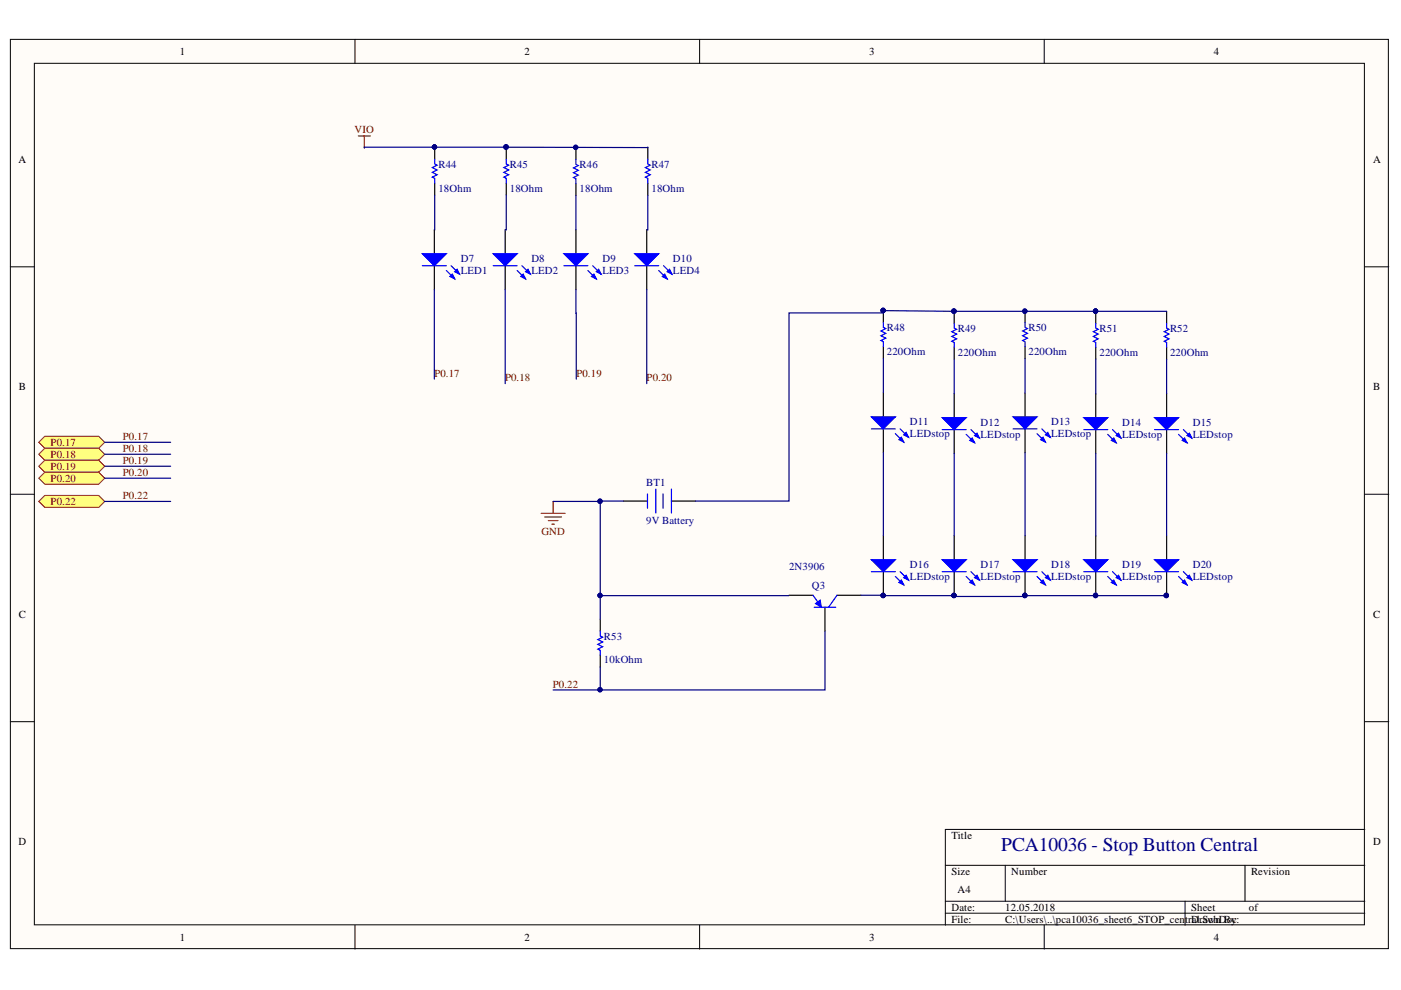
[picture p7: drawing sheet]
<svg xmlns="http://www.w3.org/2000/svg" width="297mm" height="210mm" viewBox="0 0 297 210" stroke-linecap="round" stroke-linejoin="round" font-family="sans-serif">
<defs><g id="words">
<text font-size="4.1" fill="#000080" x="212.3" y="180.4">PCA10036 - Stop Button Central</text>
<g font-size="2.3">
<text x="38.1" y="11.7">1</text>
<text x="111.2" y="11.7">2</text>
<text x="184.3" y="11.7">3</text>
<text x="257.4" y="11.7">4</text>
<text x="3.9" y="34.5">A</text>
<text x="291.1" y="34.5">A</text>
<text x="4" y="82.7">B</text>
<text x="291.1" y="82.7">B</text>
<text x="4" y="130.9">C</text>
<text x="291.1" y="130.9">C</text>
<text x="3.9" y="179.2">D</text>
<text x="201.7" y="177.9">Title</text>
<text x="291.1" y="179.2">D</text>
<text x="201.7" y="185.5">Size</text>
<text x="214.4" y="185.5">Number</text>
<text x="265.2" y="185.5">Revision</text>
<text x="203" y="189.3">A4</text>
<text x="201.7" y="193.1">Date:</text>
<text x="201.7" y="195.7">File:</text>
<text x="213.1" y="193.1">12.05.2018</text>
<text x="213.1" y="195.7">C:\Users\..\pca10036_sheet6_STOP_cent</text>
<text x="251.9" y="195.7">ral.SchDBy:</text>
<text x="252.6" y="193.1">Sheet</text>
<text x="252.6" y="195.7">Drawn oc</text>
<text x="264.8" y="193.1">of</text>
<text x="38.1" y="199.5">1</text>
<text x="111.2" y="199.5">2</text>
<text x="184.3" y="199.5">3</text>
<text x="257.4" y="199.5">4</text>
</g>
<g font-size="2.3" fill="#800000">
<text x="75.2" y="28.3">VIO</text>
<text x="92.1" y="79.9">P0.17</text>
<text x="107.1" y="80.9">P0.18</text>
<text x="122.2" y="79.9">P0.19</text>
<text x="137.1" y="80.9">P0.20</text>
<text x="10.7" y="94.5">P0.17</text>
<text x="26.1" y="93.3">P0.17</text>
<text x="26.1" y="95.8">P0.18</text>
<text x="10.7" y="97.1">P0.18</text>
<text x="10.7" y="99.6">P0.19</text>
<text x="26.1" y="98.3">P0.19</text>
<text x="26.1" y="100.9">P0.20</text>
<text x="10.7" y="102.1">P0.20</text>
<text x="10.7" y="107.1">P0.22</text>
<text x="26.1" y="105.8">P0.22</text>
<text x="114.8" y="113.5">GND</text>
<text x="117.2" y="145.8">P0.22</text>
</g>
<g font-size="2.3" fill="#000080">
<text x="93" y="35.6">R44</text>
<text x="108.1" y="35.6">R45</text>
<text x="122.9" y="35.7">R46</text>
<text x="138.1" y="35.6">R47</text>
<text x="93" y="40.6">18Ohm</text>
<text x="108.1" y="40.6">18Ohm</text>
<text x="122.9" y="40.7">18Ohm</text>
<text x="138.1" y="40.6">18Ohm</text>
<text x="97.7" y="55.6">D7</text>
<text x="97.7" y="58.1">LED1</text>
<text x="112.7" y="55.6">D8</text>
<text x="112.7" y="58.1">LED2</text>
<text x="127.7" y="55.6">D9</text>
<text x="127.7" y="58.1">LED3</text>
<text x="142.7" y="55.6">D10</text>
<text x="142.7" y="58.1">LED4</text>
<text x="188" y="70.2">R48</text>
<text x="203.1" y="70.4">R49</text>
<text x="218" y="70.2">R50</text>
<text x="233.1" y="70.4">R51</text>
<text x="248.1" y="70.4">R52</text>
<text x="188" y="75.3">220Ohm</text>
<text x="203.1" y="75.4">220Ohm</text>
<text x="218" y="75.3">220Ohm</text>
<text x="233.1" y="75.4">220Ohm</text>
<text x="248.1" y="75.4">220Ohm</text>
<text x="192.9" y="90.1">D11</text>
<text x="192.9" y="92.7">LEDstop</text>
<text x="207.9" y="90.3">D12</text>
<text x="207.9" y="92.8">LEDstop</text>
<text x="222.9" y="90.1">D13</text>
<text x="222.9" y="92.7">LEDstop</text>
<text x="237.9" y="90.3">D14</text>
<text x="237.9" y="92.8">LEDstop</text>
<text x="252.9" y="90.3">D15</text>
<text x="252.9" y="92.8">LEDstop</text>
<text x="137" y="103">BT1</text>
<text x="137" y="111.1">9V Battery</text>
<text x="167.3" y="120.8">2N3906</text>
<text x="172.1" y="124.9">Q3</text>
<text x="192.9" y="120.5">D16</text>
<text x="192.9" y="123">LEDstop</text>
<text x="207.9" y="120.5">D17</text>
<text x="207.9" y="123">LEDstop</text>
<text x="222.9" y="120.5">D18</text>
<text x="222.9" y="123">LEDstop</text>
<text x="237.9" y="120.5">D19</text>
<text x="237.9" y="123">LEDstop</text>
<text x="252.9" y="120.5">D20</text>
<text x="252.9" y="123">LEDstop</text>
<text x="128.1" y="135.6">R53</text>
<text x="128.1" y="140.7">10kOhm</text>
</g>
</g></defs>
<g fill="#fffcf8" stroke="#000" stroke-width=".21">
<path d="M2.2 8.3h292.2v192.8h-292.2z"/>
<path d="M7.3 13.4h282v182.7h-282z"/>
</g>
<g fill="none" stroke="#000" stroke-width=".21">
<path d="M75.3 8.3v5.1M148.3 8.3v5.1M221.4 8.3v5.1M2.2 56.6h5.1M289.4 56.6h5.1M2.2 104.8h5.1M289.4 104.8h5.1M2.2 153h5.1M289.4 153h5.1M289.4 175.9h-89v20.3M75.3 196.2v5M148.3 196.2v5"/>
<path d="M200.4 183.5h89M200.4 191.1h89M200.4 193.6h89M213.1 183.5v7.6M221.4 196.2v5M251.3 191.1v5.1M264 183.5v7.6"/>
</g>
<path d="M92.1 48.7v5.1M92.1 56.3v5.1" fill="none" stroke="#000" stroke-width=".25"/>
<path d="M89.5 53.8h5.1l-2.5 2.5z" fill="#00f"/>
<path d="M89.5 53.8h5.1l-2.5 2.5zM94.6 57.4l1.8 1.7M95.6 56.3l1.8 1.8" fill="none" stroke="#00f" stroke-width=".25"/>
<path d="M95.4 58.6l.5-.5 .5 1z" fill="#00f"/>
<path d="M95.4 58.6l.5-.5 .5 1z" fill="none" stroke="#00f" stroke-width=".25"/>
<path d="M96.4 57.6l.5-.5 .5 1z" fill="#00f"/>
<path d="M89.5 56.3h5.1M96.4 57.6l.5-.5 .5 1z" fill="none" stroke="#00f" stroke-width=".25"/>
<path d="M137.1 48.7v5.1M137.1 56.3v5.1" fill="none" stroke="#000" stroke-width=".25"/>
<path d="M134.6 53.8h5.1l-2.6 2.5z" fill="#00f"/>
<path d="M134.6 53.8h5.1l-2.6 2.5zM139.7 57.4l1.7 1.7M140.7 56.3l1.8 1.8" fill="none" stroke="#00f" stroke-width=".25"/>
<path d="M140.4 58.6l.5-.5 .5 1z" fill="#00f"/>
<path d="M140.4 58.6l.5-.5 .5 1z" fill="none" stroke="#00f" stroke-width=".25"/>
<path d="M141.4 57.6l.6-.5 .5 1z" fill="#00f"/>
<path d="M134.6 56.3h5.1M141.4 57.6l.6-.5 .5 1z" fill="none" stroke="#00f" stroke-width=".25"/>
<path d="M122.1 48.7v5.1M122.1 56.3v5.1" fill="none" stroke="#000" stroke-width=".25"/>
<path d="M119.6 53.8h5l-2.5 2.5z" fill="#00f"/>
<path d="M119.6 53.8h5l-2.5 2.5zM124.6 57.4l1.8 1.7M125.7 56.3l1.7 1.8" fill="none" stroke="#00f" stroke-width=".25"/>
<path d="M125.4 58.6l.5-.5 .5 1z" fill="#00f"/>
<path d="M125.4 58.6l.5-.5 .5 1z" fill="none" stroke="#00f" stroke-width=".25"/>
<path d="M126.4 57.6l.5-.5 .5 1z" fill="#00f"/>
<path d="M119.6 56.3h5M126.4 57.6l.5-.5 .5 1z" fill="none" stroke="#00f" stroke-width=".25"/>
<path d="M107.1 48.7v5.1M107.1 56.3v5.1" fill="none" stroke="#000" stroke-width=".25"/>
<path d="M104.6 53.8h5l-2.5 2.5z" fill="#00f"/>
<path d="M104.6 53.8h5l-2.5 2.5zM109.6 57.4l1.8 1.7M110.7 56.3l1.7 1.8" fill="none" stroke="#00f" stroke-width=".25"/>
<path d="M110.4 58.6l.5-.5 .5 1z" fill="#00f"/>
<path d="M110.4 58.6l.5-.5 .5 1z" fill="none" stroke="#00f" stroke-width=".25"/>
<path d="M111.4 57.6l.5-.5 .5 1z" fill="#00f"/>
<path d="M92.2 33.8v1l.5 .2-1 .5 1 .5-1 .5 1 .6-1 .5 .5 .2v1M107.3 33.8v1l.5 .2-1 .5 1 .5-1 .5 1 .6-1 .5 .5 .2v1M122.1 33.8v1l.5 .3-1 .5 1 .5-1 .5 1 .5-1 .5 .5 .3v1M137.4 33.8v1l.5 .2-1.1 .5 1.1 .5-1.1 .5 1.1 .6-1.1 .5 .6 .2v1M104.6 56.3h5M111.4 57.6l.5-.5 .5 1zM137.3 104.7v3.1M139.1 103.7v5.1M140.6 104.7v3.1M142.4 103.7v5.1M127.3 133.8v1l.5 .3-1 .5 1 .5-1 .5 1 .5-1 .5 .5 .3v1" fill="none" stroke="#00f" stroke-width=".25"/>
<path d="M92.2 31.2v2.6M92.2 38.8v2.6M107.3 31.2v2.6M107.3 38.8v2.6M122.1 31.3v2.5M122.1 38.9v2.5M137.4 31.2v2.6M137.4 38.8v2.6M132.2 106.2h5.1M142.4 106.2h5M127.3 131.3v2.5M127.3 138.9v2.5" fill="none" stroke="#000" stroke-width=".25"/>
<g fill="#000080" stroke="#000080" stroke-width=".21">
<circle cx="107.3" cy="31.2" r=".46"/>
<circle cx="122.1" cy="31.2" r=".46"/>
<circle cx="92.1" cy="31.2" r=".46"/>
</g>
<path d="M76 28.8h2.5M77.2 28.8v2.6" fill="none" stroke="#800000" stroke-width=".25"/>
<g fill="#ffff80" stroke="#800000" stroke-width=".21">
<path d="M8.2 93.8l1.3-1.3h11.4l1.3 1.3-1.3 1.2h-11.4z" fill-rule="evenodd"/>
<path d="M8.2 96.3l1.3-1.3h11.4l1.3 1.3-1.3 1.3h-11.4z" fill-rule="evenodd"/>
<path d="M8.2 98.9l1.3-1.3h11.4l1.3 1.3-1.3 1.2h-11.4z" fill-rule="evenodd"/>
<path d="M8.2 101.4l1.3-1.3h11.4l1.3 1.3-1.3 1.3h-11.4z" fill-rule="evenodd"/>
<path d="M8.2 106.3l1.3-1.3h11.4l1.3 1.3-1.3 1.3h-11.4z" fill-rule="evenodd"/>
</g>
<path d="M167.3 126.2h5.1M174.9 128.8v5M177.5 126.2h5" fill="none" stroke="#000" stroke-width=".25"/>
<path d="M172.4 126.2l1.2 1.8M172.6 128.8h4.6M177.5 126.2l-1.8 2.6" fill="none" stroke="#00f" stroke-width=".25"/>
<path d="M172.9 128l1-.8 .3 1.6z" fill="#00f"/>
<path d="M172.9 128l1-.8 .3 1.6z" fill="none" stroke="#00f" stroke-width=".21"/>
<path d="M114.7 108.9h5.1M115.5 109.6h3.6M116.3 110.4h2M117 111.1h.5M117.3 106.3v2.6" fill="none" stroke="#800000" stroke-width=".25"/>
<path d="M247.3 83.5v5M247.3 91.1v5.1" fill="none" stroke="#000" stroke-width=".25"/>
<path d="M244.8 88.5h5.1l-2.6 2.6z" fill="#00f"/>
<path d="M244.8 88.5h5.1l-2.6 2.6zM249.9 92.1l1.8 1.8M250.9 91.1l1.8 1.8" fill="none" stroke="#00f" stroke-width=".25"/>
<path d="M250.6 93.4l.6-.5 .5 1z" fill="#00f"/>
<path d="M250.6 93.4l.6-.5 .5 1z" fill="none" stroke="#00f" stroke-width=".25"/>
<path d="M251.7 92.4l.5-.6 .5 1.1z" fill="#00f"/>
<path d="M247.3 68.5v1.1l.6 .2-1.1 .5 1.1 .5-1.1 .5 1.1 .5-1.1 .6 .5 .2v1M244.8 91.1h5.1M251.7 92.4l.5-.6 .5 1.1z" fill="none" stroke="#00f" stroke-width=".25"/>
<path d="M247.3 66v2.5M247.3 73.6v2.6M232.3 83.5v5M232.3 91.1v5.1" fill="none" stroke="#000" stroke-width=".25"/>
<path d="M229.8 88.5h5.1l-2.6 2.6z" fill="#00f"/>
<path d="M229.8 88.5h5.1l-2.6 2.6zM234.9 92.1l1.7 1.8M235.9 91.1l1.8 1.8" fill="none" stroke="#00f" stroke-width=".25"/>
<path d="M235.6 93.4l.5-.5 .5 1z" fill="#00f"/>
<path d="M235.6 93.4l.5-.5 .5 1z" fill="none" stroke="#00f" stroke-width=".25"/>
<path d="M236.6 92.4l.6-.6 .5 1.1z" fill="#00f"/>
<path d="M232.3 68.5v1.1l.5 .2-1 .5 1 .5-1 .5 1 .5-1 .6 .5 .2v1M229.8 91.1h5.1M236.6 92.4l.6-.6 .5 1.1z" fill="none" stroke="#00f" stroke-width=".25"/>
<path d="M232.3 66v2.5M232.3 73.6v2.6M217.3 83.3v5.1M217.3 90.9v5.1" fill="none" stroke="#000" stroke-width=".25"/>
<circle cx="232.3" cy="66" r=".46" fill="#000080" stroke="#000080" stroke-width=".21"/>
<path d="M214.8 88.4h5.1l-2.6 2.5z" fill="#00f"/>
<path d="M214.8 88.4h5.1l-2.6 2.5zM219.9 91.9l1.7 1.8M220.9 90.9l1.8 1.8" fill="none" stroke="#00f" stroke-width=".25"/>
<path d="M220.6 93.2l.5-.5 .5 1z" fill="#00f"/>
<path d="M220.6 93.2l.5-.5 .5 1z" fill="none" stroke="#00f" stroke-width=".25"/>
<path d="M221.6 92.2l.6-.5 .5 1z" fill="#00f"/>
<path d="M217.3 68.4v1l.5 .3-1 .5 1 .5-1 .5 1 .5-1 .5 .5 .3v1M214.8 90.9h5.1M221.6 92.2l.6-.5 .5 1z" fill="none" stroke="#00f" stroke-width=".25"/>
<path d="M217.3 65.9v2.5M217.3 73.5v2.5M202.3 83.5v5M202.3 91.1v5.1" fill="none" stroke="#000" stroke-width=".25"/>
<path d="M199.8 88.5h5.1l-2.6 2.6z" fill="#00f"/>
<path d="M199.8 88.5h5.1l-2.6 2.6zM204.9 92.1l1.7 1.8M205.9 91.1l1.7 1.8" fill="none" stroke="#00f" stroke-width=".25"/>
<path d="M205.6 93.4l.5-.5 .5 1z" fill="#00f"/>
<path d="M205.6 93.4l.5-.5 .5 1z" fill="none" stroke="#00f" stroke-width=".25"/>
<path d="M206.6 92.4l.5-.6 .5 1.1z" fill="#00f"/>
<path d="M202.3 68.5v1.1l.5 .2-1 .5 1 .5-1 .5 1 .5-1 .6 .5 .2v1M199.8 91.1h5.1M206.6 92.4l.5-.6 .5 1.1z" fill="none" stroke="#00f" stroke-width=".25"/>
<path d="M202.3 66v2.5M202.3 73.6v2.6M187.3 83.3v5.1M187.3 90.9v5.1" fill="none" stroke="#000" stroke-width=".25"/>
<circle cx="202.2" cy="66" r=".47" fill="#000080" stroke="#000080" stroke-width=".21"/>
<path d="M184.7 88.4h5.1l-2.5 2.5z" fill="#00f"/>
<path d="M184.7 88.4h5.1l-2.5 2.5zM189.8 91.9l1.8 1.8M190.8 90.9l1.8 1.8" fill="none" stroke="#00f" stroke-width=".25"/>
<path d="M190.6 93.2l.5-.5 .5 1z" fill="#00f"/>
<path d="M190.6 93.2l.5-.5 .5 1z" fill="none" stroke="#00f" stroke-width=".25"/>
<path d="M191.6 92.2l.5-.5 .5 1z" fill="#00f"/>
<path d="M187.3 68.4v1l.5 .3-1 .5 1 .5-1 .5 1 .5-1 .5 .5 .3v1M184.7 90.9h5.1M191.6 92.2l.5-.5 .5 1z" fill="none" stroke="#00f" stroke-width=".25"/>
<path d="M187.3 65.9v2.5M187.3 73.5v2.5M247.3 113.6v5.1M247.3 121.2v5.1" fill="none" stroke="#000" stroke-width=".25"/>
<g fill="#000080" stroke="#000080" stroke-width=".21">
<circle cx="187.2" cy="65.8" r=".46"/>
<circle cx="247.3" cy="126.3" r=".47"/>
</g>
<path d="M244.8 118.7h5.1l-2.6 2.5z" fill="#00f"/>
<path d="M244.8 118.7h5.1l-2.6 2.5zM249.9 122.2l1.8 1.8M250.9 121.2l1.8 1.8" fill="none" stroke="#00f" stroke-width=".25"/>
<path d="M250.6 123.5l.6-.5 .5 1z" fill="#00f"/>
<path d="M250.6 123.5l.6-.5 .5 1z" fill="none" stroke="#00f" stroke-width=".25"/>
<path d="M251.7 122.5l.5-.5 .5 1z" fill="#00f"/>
<path d="M244.8 121.2h5.1M251.7 122.5l.5-.5 .5 1z" fill="none" stroke="#00f" stroke-width=".25"/>
<g fill="#000080" stroke="#000080" stroke-width=".21">
<circle cx="247.3" cy="126.3" r=".47"/>
<circle cx="232.3" cy="126.3" r=".46"/>
</g>
<path d="M232.3 113.6v5.1M232.3 121.2v5.1" fill="none" stroke="#000" stroke-width=".25"/>
<path d="M229.8 118.7h5.1l-2.6 2.5z" fill="#00f"/>
<path d="M229.8 118.7h5.1l-2.6 2.5zM234.9 122.2l1.7 1.8M235.9 121.2l1.8 1.8" fill="none" stroke="#00f" stroke-width=".25"/>
<path d="M235.6 123.5l.5-.5 .5 1z" fill="#00f"/>
<path d="M235.6 123.5l.5-.5 .5 1z" fill="none" stroke="#00f" stroke-width=".25"/>
<path d="M236.6 122.5l.6-.5 .5 1z" fill="#00f"/>
<path d="M229.8 121.2h5.1M236.6 122.5l.6-.5 .5 1z" fill="none" stroke="#00f" stroke-width=".25"/>
<g fill="#000080" stroke="#000080" stroke-width=".21">
<circle cx="232.3" cy="126.3" r=".46"/>
<circle cx="217.3" cy="126.3" r=".46"/>
</g>
<path d="M217.3 113.6v5.1M217.3 121.2v5.1" fill="none" stroke="#000" stroke-width=".25"/>
<path d="M214.8 118.7h5.1l-2.6 2.5z" fill="#00f"/>
<path d="M214.8 118.7h5.1l-2.6 2.5zM219.9 122.2l1.7 1.8M220.9 121.2l1.8 1.8" fill="none" stroke="#00f" stroke-width=".25"/>
<path d="M220.6 123.5l.5-.5 .5 1z" fill="#00f"/>
<path d="M220.6 123.5l.5-.5 .5 1z" fill="none" stroke="#00f" stroke-width=".25"/>
<path d="M221.6 122.5l.6-.5 .5 1z" fill="#00f"/>
<path d="M214.8 121.2h5.1M221.6 122.5l.6-.5 .5 1z" fill="none" stroke="#00f" stroke-width=".25"/>
<g fill="#000080" stroke="#000080" stroke-width=".21">
<circle cx="217.3" cy="126.3" r=".46"/>
<circle cx="202.2" cy="126.3" r=".47"/>
</g>
<path d="M202.3 113.6v5.1M202.3 121.2v5.1" fill="none" stroke="#000" stroke-width=".25"/>
<path d="M199.8 118.7h5.1l-2.6 2.5z" fill="#00f"/>
<path d="M199.8 118.7h5.1l-2.6 2.5zM204.9 122.2l1.7 1.8M205.9 121.2l1.7 1.8" fill="none" stroke="#00f" stroke-width=".25"/>
<path d="M205.6 123.5l.5-.5 .5 1z" fill="#00f"/>
<path d="M205.6 123.5l.5-.5 .5 1z" fill="none" stroke="#00f" stroke-width=".25"/>
<path d="M206.6 122.5l.5-.5 .5 1z" fill="#00f"/>
<path d="M199.8 121.2h5.1M206.6 122.5l.5-.5 .5 1z" fill="none" stroke="#00f" stroke-width=".25"/>
<g fill="#000080" stroke="#000080" stroke-width=".21">
<circle cx="202.2" cy="126.3" r=".47"/>
<circle cx="187.2" cy="126.3" r=".46"/>
</g>
<path d="M187.3 113.6v5.1M187.3 121.2v5.1" fill="none" stroke="#000" stroke-width=".25"/>
<path d="M184.7 118.7h5.1l-2.5 2.5z" fill="#00f"/>
<path d="M184.7 118.7h5.1l-2.5 2.5zM189.8 122.2l1.8 1.8M190.8 121.2l1.8 1.8" fill="none" stroke="#00f" stroke-width=".25"/>
<path d="M190.6 123.5l.5-.5 .5 1z" fill="#00f"/>
<path d="M190.6 123.5l.5-.5 .5 1z" fill="none" stroke="#00f" stroke-width=".25"/>
<path d="M191.6 122.5l.5-.5 .5 1z" fill="#00f"/>
<path d="M184.7 121.2h5.1M191.6 122.5l.5-.5 .5 1z" fill="none" stroke="#00f" stroke-width=".25"/>
<g fill="#000080" stroke="#000080" stroke-width=".21">
<circle cx="187.2" cy="126.3" r=".46"/>
<circle cx="107.3" cy="31.2" r=".46"/>
<circle cx="92.1" cy="31.2" r=".46"/>
<circle cx="127.2" cy="106.3" r=".46"/>
<circle cx="217.3" cy="66" r=".46"/>
<circle cx="202.2" cy="66" r=".47"/>
<circle cx="187.2" cy="65.8" r=".46"/>
<circle cx="232.3" cy="66" r=".46"/>
<circle cx="202.2" cy="126.3" r=".47"/>
<circle cx="217.3" cy="126.3" r=".46"/>
<circle cx="232.3" cy="126.3" r=".46"/>
<circle cx="247.3" cy="126.3" r=".47"/>
<circle cx="127.2" cy="146.2" r=".46"/>
<circle cx="127.2" cy="126.3" r=".46"/>
</g>
<g fill="none" stroke="#000080" stroke-width=".25">
<path d="M107.3 31.2v.1M137.4 31.2h-60.2v.2M92.2 41.4l-.1 7.3M107.3 41.4v7.3h-.2M122.1 41.4v7.3M137.4 41.4v7.3h-.3M92.1 61.4v19M107.1 61.4v19.9M122.1 61.4l.1 19M137.1 61.4v19.9M187.3 76v7.3M202.3 76.2v7.3"/>
<path d="M217.3 66l-30-.1v.4h-20v39.9h-19.9M217.3 65.9v.1h30M217.3 76v7.3M232.3 76.2v7.3M247.3 76.2v7.3M22.2 93.8h14M22.2 96.3h14M22.2 98.9h14M187.3 96v17.6M202.3 96.2v17.4M217.3 96v17.6M232.3 96.2v17.4"/>
<path d="M247.3 96.2v17.4M22.2 101.4h14M22.2 106.3h14M127.3 106.3v25M132.2 106.2l-14.9 .1M127.3 126.3h40M174.9 133.8v12.5h-57.6M182.5 126.2l19.8 .1v.2h15v-.2h30v.2M127.3 141.4v4.9"/>
</g>
<use href="#words"/>
</svg>
